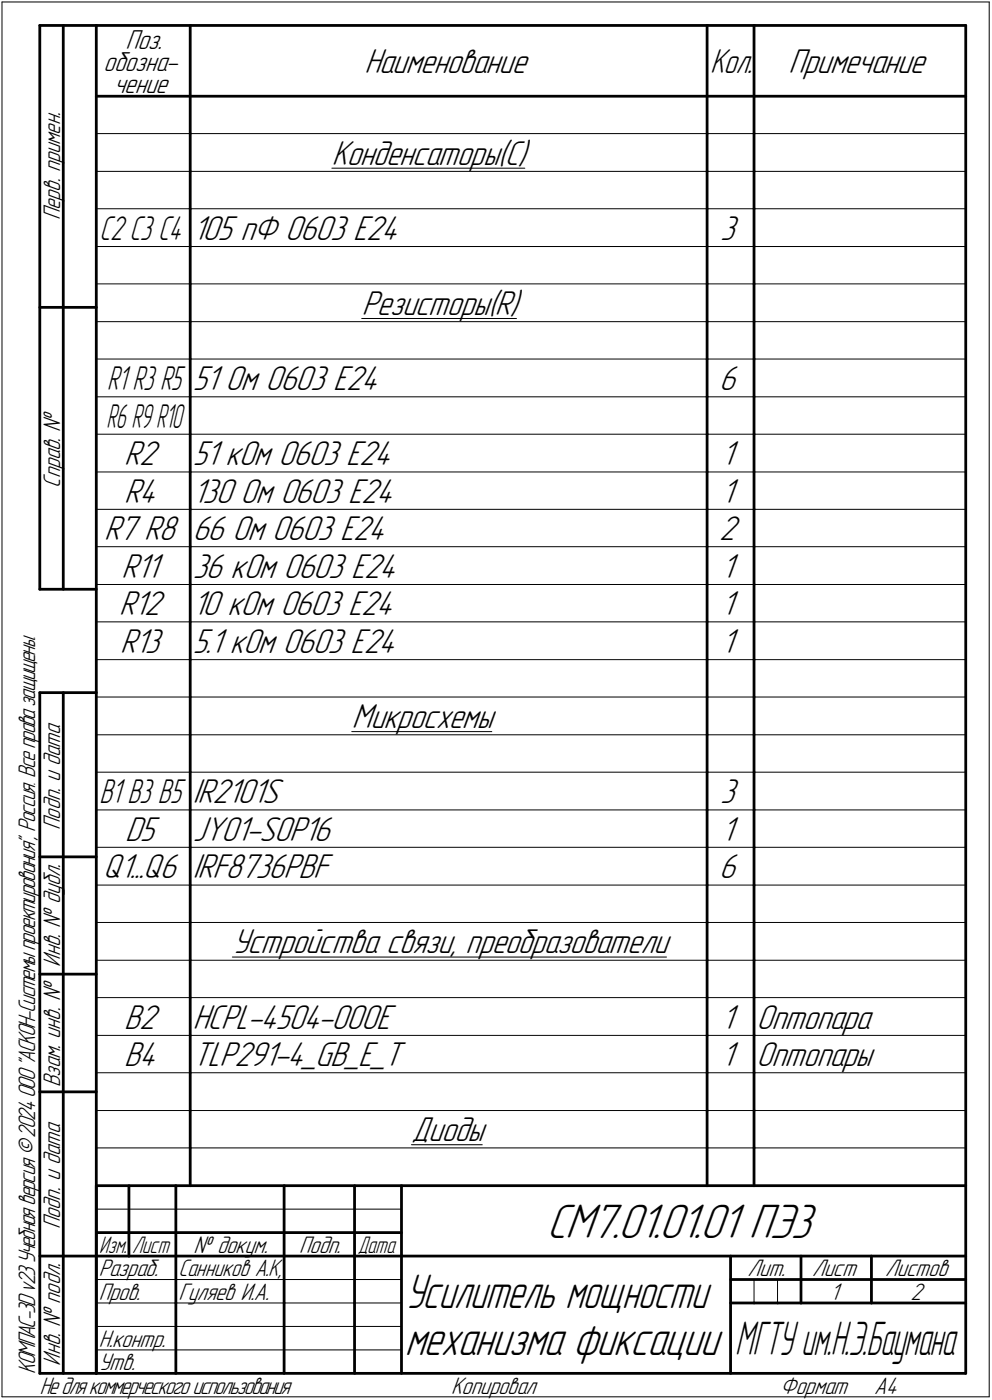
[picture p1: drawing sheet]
<svg xmlns="http://www.w3.org/2000/svg" width="211mm" height="298mm" viewBox="0 0 211 298" stroke-linecap="round" stroke-linejoin="round" font-family="sans-serif">
<defs><g id="words">
<g font-size="10.9">
<text x="116.4" y="263.5">СМ7.01.01.01 ПЭ3</text>
<text x="86.1" y="288.5">механизма фиксации</text>
</g>
<text font-size="10.8" x="86.2" y="278.5">Усилитель мощности</text>
<text font-size="10.6" x="156.5" y="288.5">МГТУ им.Н.Э.Баумана</text>
<g font-size="7.8">
<text x="77.5" y="15.5">Наименование</text>
<text x="167.8" y="15.5">Примечание</text>
<text x="70.6" y="35">Конденсаторы(С)</text>
<text x="41" y="51">105 пФ 0603 Е24</text>
<text x="153.2" y="51">3</text>
<text x="77" y="67">Резисторы(R)</text>
<text x="41" y="83">51 Ом 0603 Е24</text>
<text x="153" y="83">6</text>
<text x="26.4" y="99">R2</text>
<text x="41" y="99">51 кОм 0603 Е24</text>
<text x="153.5" y="99">1</text>
<text x="26.4" y="107">R4</text>
<text x="41" y="107">130 Ом 0603 Е24</text>
<text x="153.5" y="107">1</text>
<text x="22.2" y="115">R7 R8</text>
<text x="41" y="115">66 Ом 0603 Е24</text>
<text x="153" y="115">2</text>
<text x="25.9" y="123">R11</text>
<text x="41" y="123">36 кОм 0603 Е24</text>
<text x="153.5" y="123">1</text>
<text x="25.4" y="131">R12</text>
<text x="41" y="131">10 кОм 0603 Е24</text>
<text x="153.5" y="131">1</text>
<text x="25.6" y="139">R13</text>
<text x="41" y="139">5.1 кОм 0603 Е24</text>
<text x="153.5" y="139">1</text>
<text x="74.9" y="155">Микросхемы</text>
<text x="41" y="171">I</text>
<text x="42.1" y="171">R2101S</text>
<text x="153.2" y="171">3</text>
<text x="26.6" y="179">D5</text>
<text x="41" y="179">JY01-SOP16</text>
<text x="153.5" y="179">1</text>
<text x="22" y="187">Q1...Q6</text>
<text x="41" y="187">I</text>
<text x="42.1" y="187">RF8736PBF</text>
<text x="153" y="187">6</text>
<text x="49.5" y="203">Устройства связи, преобразователи</text>
<text x="26.4" y="219">B2</text>
<text x="41" y="219">HCPL-4504-000E</text>
<text x="153.5" y="219">1</text>
<text x="161" y="219">Оптопара</text>
<text x="26.4" y="227">B4</text>
<text x="41" y="227">TLP291-4_GB_E_T</text>
<text x="153.5" y="227">1</text>
<text x="161" y="227">Оптопары</text>
<text x="87.6" y="243">Диоды</text>
</g>
<text font-size="7.7" x="151.1" y="15.5">Кол.</text>
<g font-size="7.6">
<text x="21.2" y="51">C2 C3 C4</text>
<text x="22.8" y="83">R1 R3 R5</text>
<text x="21.2" y="171">B1 B3 B5</text>
</g>
<text font-size="7.5" x="22.7" y="91">R6 R9 R10</text>
<g font-size="6.2">
<text x="26.7" y="10.5">Поз.</text>
<text x="22" y="15.1">обозна-</text>
<text x="24.2" y="19.8">чение</text>
</g>
<g font-size="5.4">
<text x="12.8" y="46.9" transform="rotate(-90 12.8 46.9)">Перв. примен.</text>
<text x="12.8" y="103.8" transform="rotate(-90 12.8 103.8)">Справ. №</text>
<text x="12.8" y="176.7" transform="rotate(-90 12.8 176.7)">Подп. и дата</text>
<text x="12.8" y="205.8" transform="rotate(-90 12.8 205.8)">Инв. № дубл.</text>
<text x="12.8" y="231.6" transform="rotate(-90 12.8 231.6)">Взам. инв. №</text>
<text x="12.8" y="261.7" transform="rotate(-90 12.8 261.7)">Подп. и дата</text>
<text x="41.2" y="266.8">№ докум.</text>
<text x="63.6" y="266.8">Подп.</text>
<text x="21" y="271.8">Разраб.</text>
<text x="38" y="271.8">Санников А.К,</text>
<text x="159.1" y="271.8">Лит.</text>
<text x="172.8" y="271.8">Лист</text>
<text x="188.3" y="271.8">Листов</text>
<text x="21" y="276.8">Пров.</text>
<text x="38" y="276.8">Гуляев И.А.</text>
<text x="176.6" y="276.8">1</text>
<text x="193.8" y="276.8">2</text>
<text x="21" y="286.8">Н.контр.</text>
<text x="7.5" y="292.5" transform="rotate(-90 7.5 292.5)">КОМПАС-3Dv23Учебнаяверсия©2024ООО&quot;АСКОН-Системыпроектирования&quot;, Россия. Всеправазащищены.</text>
<text x="12.8" y="290.8" transform="rotate(-90 12.8 290.8)">Инв. № подл.</text>
<text x="21" y="291.8">Утв.</text>
<text x="8.5" y="296.7">Недлякоммерческогоиспользования</text>
<text x="96" y="296.8">Копировал</text>
<text x="166" y="296.8">Формат</text>
<text x="186" y="296.8">A4</text>
</g>
<g font-size="5.3">
<text x="21.1" y="266.8">Изм.</text>
<text x="28.1" y="266.8">Лист</text>
<text x="76.1" y="266.8">Дата</text>
</g>
</g></defs>
<g fill="none" stroke="#000" stroke-width=".21">
<path d="M.4 .4h210.1zM.4 .4v297zM210.5 .4v297zM20.5 28.4h20zM20.5 36.5h20zM40.5 28.4h110zM40.5 36.5h110zM70.6 35.8h41.1zM150.5 28.4h9.9zM150.5 36.5h9.9zM160.4 28.4h45.1zM160.4 36.5h45.1z"/>
<path d="M20.5 44.4h20zM20.5 52.5h20zM40.5 44.4h110zM40.5 52.5h110zM150.5 44.4h9.9zM150.5 52.5h9.9zM160.4 44.4h45.1zM160.4 52.5h45.1zM20.5 60.5h20zM20.5 68.5h20zM20.5 76.5h20zM40.5 60.5h110z"/>
<path d="M40.5 68.5h110zM40.5 76.5h110zM77 67.8h32.9zM150.5 60.5h9.9zM150.5 68.5h9.9zM150.5 76.5h9.9zM160.4 60.5h45.1zM160.4 68.5h45.1zM160.4 76.5h45.1zM20.5 84.5h20zM20.5 92.5h20zM40.5 84.5h110z"/>
<path d="M40.5 92.5h110zM150.5 84.5h9.9zM150.5 92.5h9.9zM160.4 84.5h45.1zM160.4 92.5h45.1zM20.5 100.5h20zM20.5 108.5h20zM20.5 116.4h20zM40.5 100.5h110zM40.5 108.5h110zM40.5 116.4h110zM150.5 100.5h9.9z"/>
<path d="M150.5 108.5h9.9zM150.5 116.4h9.9zM160.4 100.5h45.1zM160.4 108.5h45.1zM160.4 116.4h45.1zM20.5 124.5h20zM20.5 132.4h20zM40.5 124.5h110zM40.5 132.4h110zM150.5 124.5h9.9zM150.5 132.4h9.9zM160.4 124.5h45.1z"/>
<path d="M160.4 132.4h45.1zM20.5 140.5h20zM20.5 148.4h20zM20.5 156.5h20zM40.5 140.5h110zM40.5 148.4h110zM40.5 156.5h110zM74.8 155.8h29.8zM150.5 140.5h9.9zM150.5 148.4h9.9zM150.5 156.5h9.9zM160.4 140.5h45.1z"/>
<path d="M160.4 148.4h45.1zM160.4 156.5h45.1zM20.5 164.4h20zM20.5 172.5h20zM40.5 164.4h110zM40.5 172.5h110zM150.5 164.4h9.9zM150.5 172.5h9.9zM160.4 164.4h45.1zM160.4 172.5h45.1zM20.5 180.4h20zM20.5 188.5h20z"/>
<path d="M20.5 196.4h20zM40.5 180.4h110zM40.5 188.5h110zM40.5 196.4h110zM150.5 180.4h9.9zM150.5 188.5h9.9zM150.5 196.4h9.9zM160.4 180.4h45.1zM160.4 188.5h45.1zM160.4 196.4h45.1zM20.5 204.5h20zM20.5 212.4h20z"/>
<path d="M40.5 204.5h110zM40.5 212.4h110zM49.4 203.8h92.4zM150.5 204.5h9.9zM150.5 212.4h9.9zM160.4 204.5h45.1zM160.4 212.4h45.1zM20.5 220.5h20zM20.5 228.4h20zM20.5 236.5h20zM40.5 220.5h110zM40.5 228.4h110z"/>
<path d="M40.5 236.5h110zM150.5 220.5h9.9zM150.5 228.4h9.9zM150.5 236.5h9.9zM160.4 220.5h45.1zM160.4 228.4h45.1zM160.4 236.5h45.1zM20.5 257.5h64.9zM20.5 244.4h20zM40.5 244.4h110zM87.5 243.8h15.1zM150.5 244.4h9.9z"/>
<path d="M160.4 244.4h45.1zM20.5 272.5h16.9zM20.5 277.5h16.9zM37.4 272.5h23.1zM37.4 277.5h23.1zM60.5 272.5h14.9zM60.5 277.5h14.9zM75.4 272.5h10zM75.4 277.5h10zM160.4 272.5v5zM165.4 272.5v5zM.4 297.4h210.1z"/>
<path d="M20.5 282.4h64.9zM20.5 287.4h64.9z"/>
</g>
<g fill="none" stroke="#000" stroke-width=".59">
<path d="M8.5 5.4v120.1zM8.5 5.4h12zM13.5 5.4v120.1zM20.5 5.4h185zM20.5 5.4v287zM40.5 5.4v15.1zM150.5 5.4v15.1zM160.4 5.4v15.1zM205.5 5.4v287zM20.5 20.5h185zM40.5 20.5v7.9zM40.5 28.4v8.1z"/>
<path d="M40.5 36.5v7.9zM150.5 20.5v7.9zM150.5 28.4v8.1zM150.5 36.5v7.9zM160.4 20.5v7.9zM160.4 28.4v8.1zM160.4 36.5v7.9zM40.5 44.4v8.1zM40.5 52.5v8zM150.5 44.4v8.1zM150.5 52.5v8zM160.4 44.4v8.1z"/>
<path d="M160.4 52.5v8zM8.5 65.4h12zM40.5 60.5v8zM40.5 68.5v8zM40.5 76.5v8zM150.5 60.5v8zM150.5 68.5v8zM150.5 76.5v8zM160.4 60.5v8zM160.4 68.5v8zM160.4 76.5v8zM40.5 84.5v8z"/>
<path d="M40.5 92.5v8zM150.5 84.5v8zM150.5 92.5v8zM160.4 84.5v8zM160.4 92.5v8zM40.5 100.5v8zM40.5 108.5v7.9zM40.5 116.4v8.1zM150.5 100.5v8zM150.5 108.5v7.9zM150.5 116.4v8.1zM160.4 100.5v8z"/>
<path d="M160.4 108.5v7.9zM160.4 116.4v8.1zM8.5 125.5h12zM40.5 124.5v7.9zM40.5 132.4v8.1zM150.5 124.5v7.9zM150.5 132.4v8.1zM160.4 124.5v7.9zM160.4 132.4v8.1zM8.5 147.5v144.9zM8.5 147.5h12zM13.5 147.5v144.9z"/>
<path d="M40.5 140.5v7.9zM40.5 148.4v8.1zM40.5 156.5v7.9zM150.5 140.5v7.9zM150.5 148.4v8.1zM150.5 156.5v7.9zM160.4 140.5v7.9zM160.4 148.4v8.1zM160.4 156.5v7.9zM40.5 164.4v8.1zM40.5 172.5v7.9zM150.5 164.4v8.1z"/>
<path d="M150.5 172.5v7.9zM160.4 164.4v8.1zM160.4 172.5v7.9zM8.5 182.5h12zM40.5 180.4v8.1zM40.5 188.5v7.9zM40.5 196.4v8.1zM150.5 180.4v8.1zM150.5 188.5v7.9zM150.5 196.4v8.1zM160.4 180.4v8.1zM160.4 188.5v7.9z"/>
<path d="M160.4 196.4v8.1zM8.5 207.4h12zM40.5 204.5v7.9zM40.5 212.4v8.1zM150.5 204.5v7.9zM150.5 212.4v8.1zM160.4 204.5v7.9zM160.4 212.4v8.1zM8.5 232.5h12zM40.5 220.5v7.9zM40.5 228.4v8.1zM40.5 236.5v7.9z"/>
<path d="M150.5 220.5v7.9zM150.5 228.4v8.1zM150.5 236.5v7.9zM160.4 220.5v7.9zM160.4 228.4v8.1zM160.4 236.5v7.9zM20.5 252.5h185zM20.5 252.5v39.9zM27.4 252.5v15zM37.4 252.5v25zM40.5 244.4v8.1zM60.5 252.5v25z"/>
<path d="M75.4 252.5v25zM85.4 252.5v39.9zM150.5 244.4v8.1zM160.4 244.4v8.1zM8.5 267.5h12zM20.5 262.5h6.9zM20.5 267.5h6.9zM27.4 262.5h10zM27.4 267.5h10zM37.4 277.5v14.9zM37.4 262.5h23.1zM37.4 267.5h23.1z"/>
<path d="M60.5 277.5v14.9zM60.5 262.5h14.9zM60.5 267.5h14.9zM75.4 277.5v14.9zM75.4 262.5h10zM75.4 267.5h10zM85.4 267.5h120.1zM155.4 267.5v24.9zM155.4 272.5h15zM155.4 277.5h5zM160.4 277.5h5zM165.4 277.5h5z"/>
<path d="M170.4 267.5v10zM170.4 272.5h35.1zM170.4 277.5h15zM185.4 267.5v10zM185.4 277.5h20.1zM8.5 292.4h12zM20.5 292.4h185z"/>
</g>
<use href="#words"/>
</svg>
